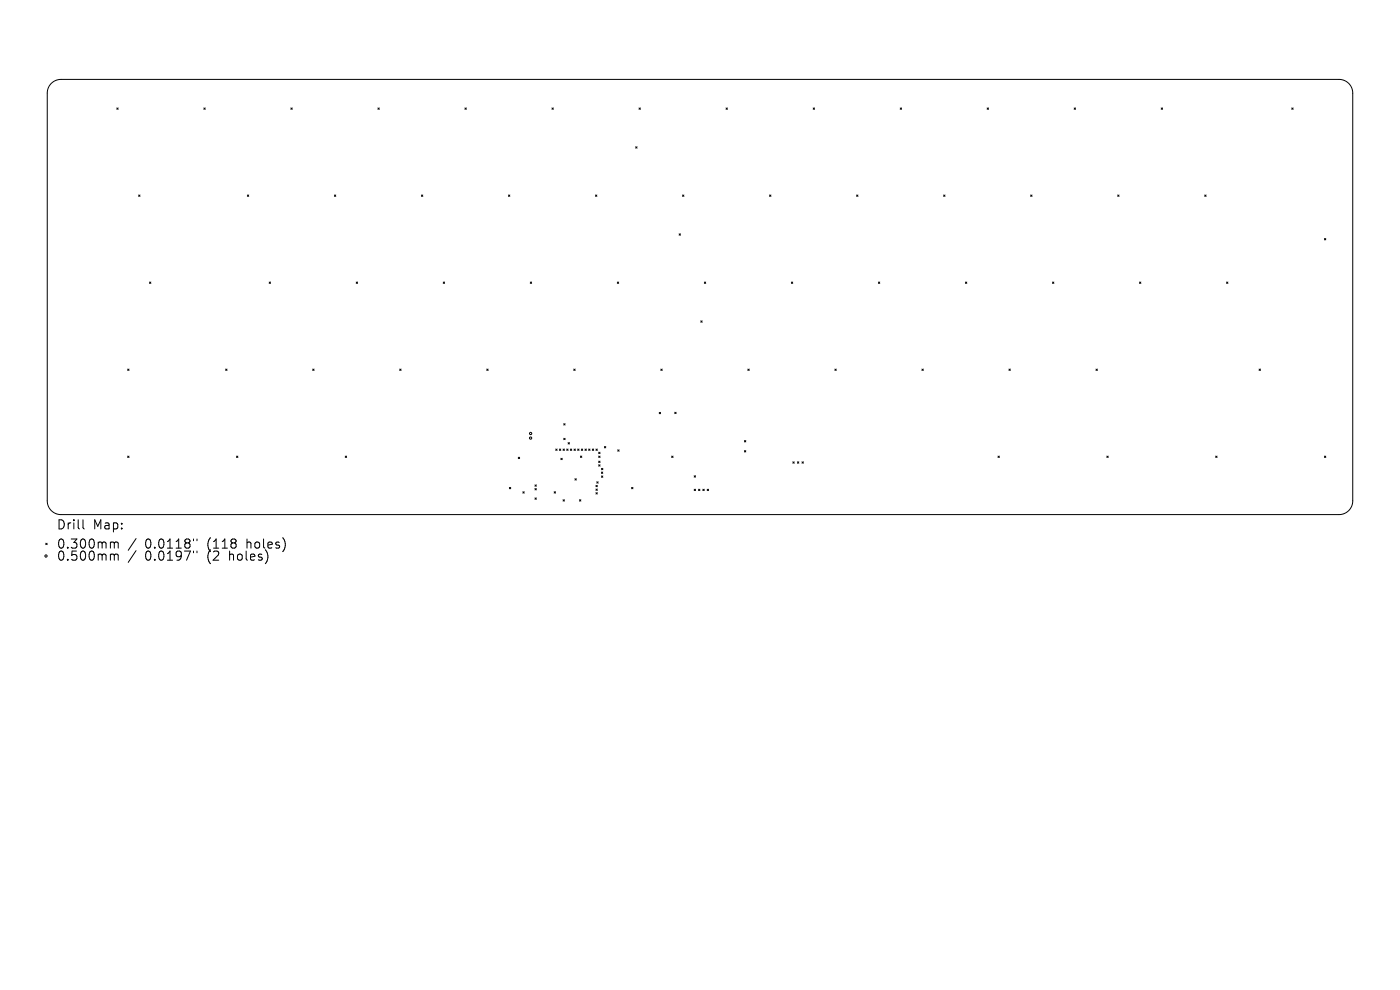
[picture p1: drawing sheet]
<svg xmlns="http://www.w3.org/2000/svg" width="297mm" height="210mm" viewBox="0 0 297 210" stroke-linecap="round" stroke-linejoin="round" font-family="sans-serif">
<defs><g id="words">
<g font-size="2.7">
<text x="11.9" y="112.6">Drill</text>
<text x="19.7" y="112.6">Map:</text>
<text x="11.9" y="116.6">0.300mm</text>
<text x="11.9" y="119.2">0.500mm</text>
<text x="30.8" y="116.6">0.0118&quot;</text>
<text x="30.8" y="119.2">0.0197&quot;</text>
<text x="44.1" y="116.6">(118</text>
<text x="44.1" y="119.2">(2</text>
<text x="48.9" y="119.2">holes)</text>
<text x="52.6" y="116.6">holes)</text>
</g>
</g></defs>
<g fill="none" stroke="#000" stroke-width=".21">
<path d="M10.9 17.7a2.91 2.91 0 0 1 2-.9h271.2a2.91 2.91 0 0 1 2.9 3v86.5a2.91 2.91 0 0 1-2.9 2.9h-271.2a2.91 2.91 0 0 1-2.9-2.9v-86.5a2.91 2.91 0 0 1 .9-2.1zM24.8 22.9l.3 .3M25.1 22.9l-.3 .3M43.2 22.9l.3 .3M43.5 22.9l-.3 .3M61.7 22.9l.3 .3M62 22.9l-.3 .3M80.2 22.9l.3 .3M80.5 22.9l-.3 .3M98.6 22.9l.3 .3M98.9 22.9l-.3 .3M117.1 22.9l.3 .3"/>
<path d="M117.4 22.9l-.3 .3M134.9 31.1l.3 .3M135.2 31.1l-.3 .3M135.6 22.9l.3 .3M135.9 22.9l-.3 .3M154 22.9l.3 .3M154.3 22.9l-.3 .3M172.5 22.9l.3 .3M172.8 22.9l-.3 .3M191 22.9l.3 .3M191.3 22.9l-.3 .3M209.4 22.9l.3 .3"/>
<path d="M209.7 22.9l-.3 .3M227.9 22.9l.3 .3M228.2 22.9l-.3 .3M246.3 22.9l.3 .3M246.6 22.9l-.3 .3M274 22.9l.3 .3M274.3 22.9l-.3 .3M29.4 41.4l.3 .3M29.7 41.4l-.3 .3M31.7 59.8l.3 .3M32 59.8l-.3 .3M52.5 41.4l.3 .3"/>
<path d="M52.8 41.4l-.3 .3M57.1 59.8l.3 .3M57.4 59.8l-.3 .3M70.9 41.4l.3 .3M71.2 41.4l-.3 .3M75.6 59.8l.3 .3M75.9 59.8l-.3 .3M89.4 41.4l.3 .3M89.7 41.4l-.3 .3M94 59.8l.3 .3M94.3 59.8l-.3 .3M107.9 41.4l.3 .3"/>
<path d="M108.2 41.4l-.3 .3M112.5 59.8l.3 .3M112.8 59.8l-.3 .3M126.3 41.4l.3 .3M126.6 41.4l-.3 .3M131 59.8l.2 .3M131.2 59.8l-.2 .3M144.1 49.6l.3 .3M144.4 49.6l-.3 .3M144.8 41.4l.3 .3M145.1 41.4l-.3 .3M149.4 59.8l.3 .3"/>
<path d="M149.7 59.8l-.3 .3M163.3 41.4l.2 .3M163.5 41.4l-.2 .3M167.9 59.8l.3 .3M168.2 59.8l-.3 .3M181.7 41.4l.3 .3M182 41.4l-.3 .3M186.3 59.8l.3 .3M186.6 59.8l-.3 .3M200.2 41.4l.3 .3M200.5 41.4l-.3 .3M204.8 59.8l.3 .3"/>
<path d="M205.1 59.8l-.3 .3M218.6 41.4l.3 .3M218.9 41.4l-.3 .3M223.3 59.8l.3 .3M223.6 59.8l-.3 .3M237.1 41.4l.3 .3M237.4 41.4l-.3 .3M241.7 59.8l.3 .3M242 59.8l-.3 .3M255.6 41.4l.3 .3M255.9 41.4l-.3 .3M260.2 59.8l.3 .3"/>
<path d="M260.5 59.8l-.3 .3M281 50.6l.3 .3M281.3 50.6l-.3 .3M27.1 78.3l.3 .3M27.4 78.3l-.3 .3M47.9 78.3l.3 .3M48.2 78.3l-.3 .3M66.3 78.3l.3 .3M66.6 78.3l-.3 .3M84.8 78.3l.3 .3M85.1 78.3l-.3 .3M103.3 78.3l.3 .3"/>
<path d="M103.6 78.3l-.3 .3M121.7 78.3l.3 .3M122 78.3l-.3 .3M140.2 78.3l.3 .3M140.5 78.3l-.3 .3M148.7 68.1l.3 .3M149 68.1l-.3 .3M158.7 78.3l.2 .3M158.9 78.3l-.2 .3M177.1 78.3l.3 .3M177.4 78.3l-.3 .3M195.6 78.3l.3 .3"/>
<path d="M195.9 78.3l-.3 .3M214 78.3l.3 .3M214.3 78.3l-.3 .3M232.5 78.3l.3 .3M232.8 78.3l-.3 .3M267.1 78.3l.3 .3M267.4 78.3l-.3 .3M27.1 96.8l.3 .2M27.4 96.8l-.3 .2M50.2 96.8l.3 .2M50.5 96.8l-.3 .2M73.2 96.8l.3 .2"/>
<path d="M73.5 96.8l-.3 .2M110 97l.2 .3M110.2 97l-.2 .3M117.9 95.3l.3 .2M118.2 95.3l-.3 .2M118.7 95.3l.3 .2M119 95.3l-.3 .2M119 97.2l.3 .3M119.3 97.2l-.3 .3M119.4 95.3l.3 .2M119.6 89.9l.3 .3M119.6 93l.3 .3"/>
<path d="M119.7 95.3l-.3 .2M119.9 89.9l-.3 .3M119.9 93l-.3 .3M120.2 95.3l.3 .2M120.5 93.9l.3 .3M120.5 95.3l-.3 .2M120.8 93.9l-.3 .3M121 95.3l.3 .2M121.3 95.3l-.3 .2M121.8 95.3l.3 .2M122.1 95.3l-.3 .2M122.6 95.3l.2 .2"/>
<path d="M122.8 95.3l-.2 .2M123.1 96.7l.3 .3M123.3 95.3l.3 .2M123.4 96.7l-.3 .3M123.6 95.3l-.3 .2M124.1 95.3l.3 .2M124.4 95.3l-.3 .2M124.9 95.3l.3 .2M125.2 95.3l-.3 .2M125.7 95.3l.2 .2M125.9 95.3l-.2 .2M126.4 95.3l.3 .2"/>
<path d="M126.7 95.3l-.3 .2M127 95.9l.3 .3M127 96.8l.3 .2M127 97.8l.3 .3M127 98.6l.3 .3M127.3 95.9l-.3 .3M127.3 96.8l-.3 .2M127.3 97.8l-.3 .3M127.3 98.6l-.3 .3M127.6 99.4l.3 .2M127.9 99.4l-.3 .2M128.2 94.7l.3 .3"/>
<path d="M128.5 94.7l-.3 .3M131.1 95.4l.2 .3M131.3 95.4l-.2 .3M139.9 87.5l.2 .3M140.1 87.5l-.2 .3M142.5 96.8l.3 .2M142.8 96.8l-.3 .2M143.1 87.5l.3 .2M143.4 87.5l-.3 .2M157.9 93.5l.3 .3M157.9 95.6l.3 .3M158.2 93.5l-.3 .3"/>
<path d="M158.2 95.6l-.3 .3M168.2 98l.3 .3M168.5 98l-.3 .3M169.2 98l.3 .3M169.5 98l-.3 .3M170.1 98l.3 .3M170.4 98l-.3 .3M211.7 96.8l.3 .2M212 96.8l-.3 .2M234.8 96.8l.3 .2M235.1 96.8l-.3 .2M257.9 96.8l.3 .2"/>
<path d="M258.2 96.8l-.3 .2M281 96.8l.3 .2M281.3 96.8l-.3 .2M9.7 115.2l.3 .3M10 115.2l-.3 .3M17.6 110.3v1.6l.3 .3M23.7 115l.5 .1 .1 .2M23.7 117.5l.5 .1 .1 .2M24.3 115.3l.2-.3 .5 .1 .1 1.2M24.3 115.3v1M24.3 117.8v1M24.3 117.8l.2-.3 .5 .1 .1 1.2"/>
<path d="M28.9 114.2l-1.7 2.5M28.9 116.8l-1.7 2.5M41.1 114.3v.4M41.1 116.9v.4M41.8 114.3v.4M41.8 116.9v.4M108.1 103.4l.3 .3M108.4 103.4l-.3 .3M110.9 104.3l.3 .3M111.2 104.3l-.3 .3M113.5 102.9l.3 .3M113.5 103.6l.3 .3"/>
<path d="M113.5 105.6l.3 .3M113.8 102.9l-.3 .3M113.8 103.6l-.3 .3M113.8 105.6l-.3 .3M117.6 104.3l.2 .3M117.8 104.3l-.2 .3M119.4 106l.3 .3M119.7 106l-.3 .3M122 101.6l.3 .2M122.3 101.6l-.3 .2M122.9 106l.3 .3M123.2 106l-.3 .3"/>
<path d="M126.4 103.7l.3 .3M126.4 103l.3 .2M126.4 104.5l.3 .3M126.6 102.2l.3 .3M126.7 103l-.3 .2M126.7 103.7l-.3 .3M126.7 104.5l-.3 .3M126.9 102.2l-.3 .3M127.6 100.1l.3 .3M127.6 101l.3 .3M127.9 100.1l-.3 .3M127.9 101l-.3 .3"/>
<path d="M134 103.4l.3 .3M134.3 103.4l-.3 .3M147.3 103.8l.3 .3M147.3 100.9l.3 .3M147.6 100.9l-.3 .3M147.6 103.8l-.3 .3M148.2 103.8l.3 .3M148.5 103.8l-.3 .3M149.1 103.8l.3 .3M149.4 103.8l-.3 .3M150 103.8l.3 .3M150.3 103.8l-.3 .3"/>
<circle cx="112.6" cy="92" r=".24"/>
<circle cx="112.6" cy="92.9" r=".24"/>
<circle cx="9.8" cy="117.9" r=".24"/>
</g>
<use href="#words"/>
</svg>
